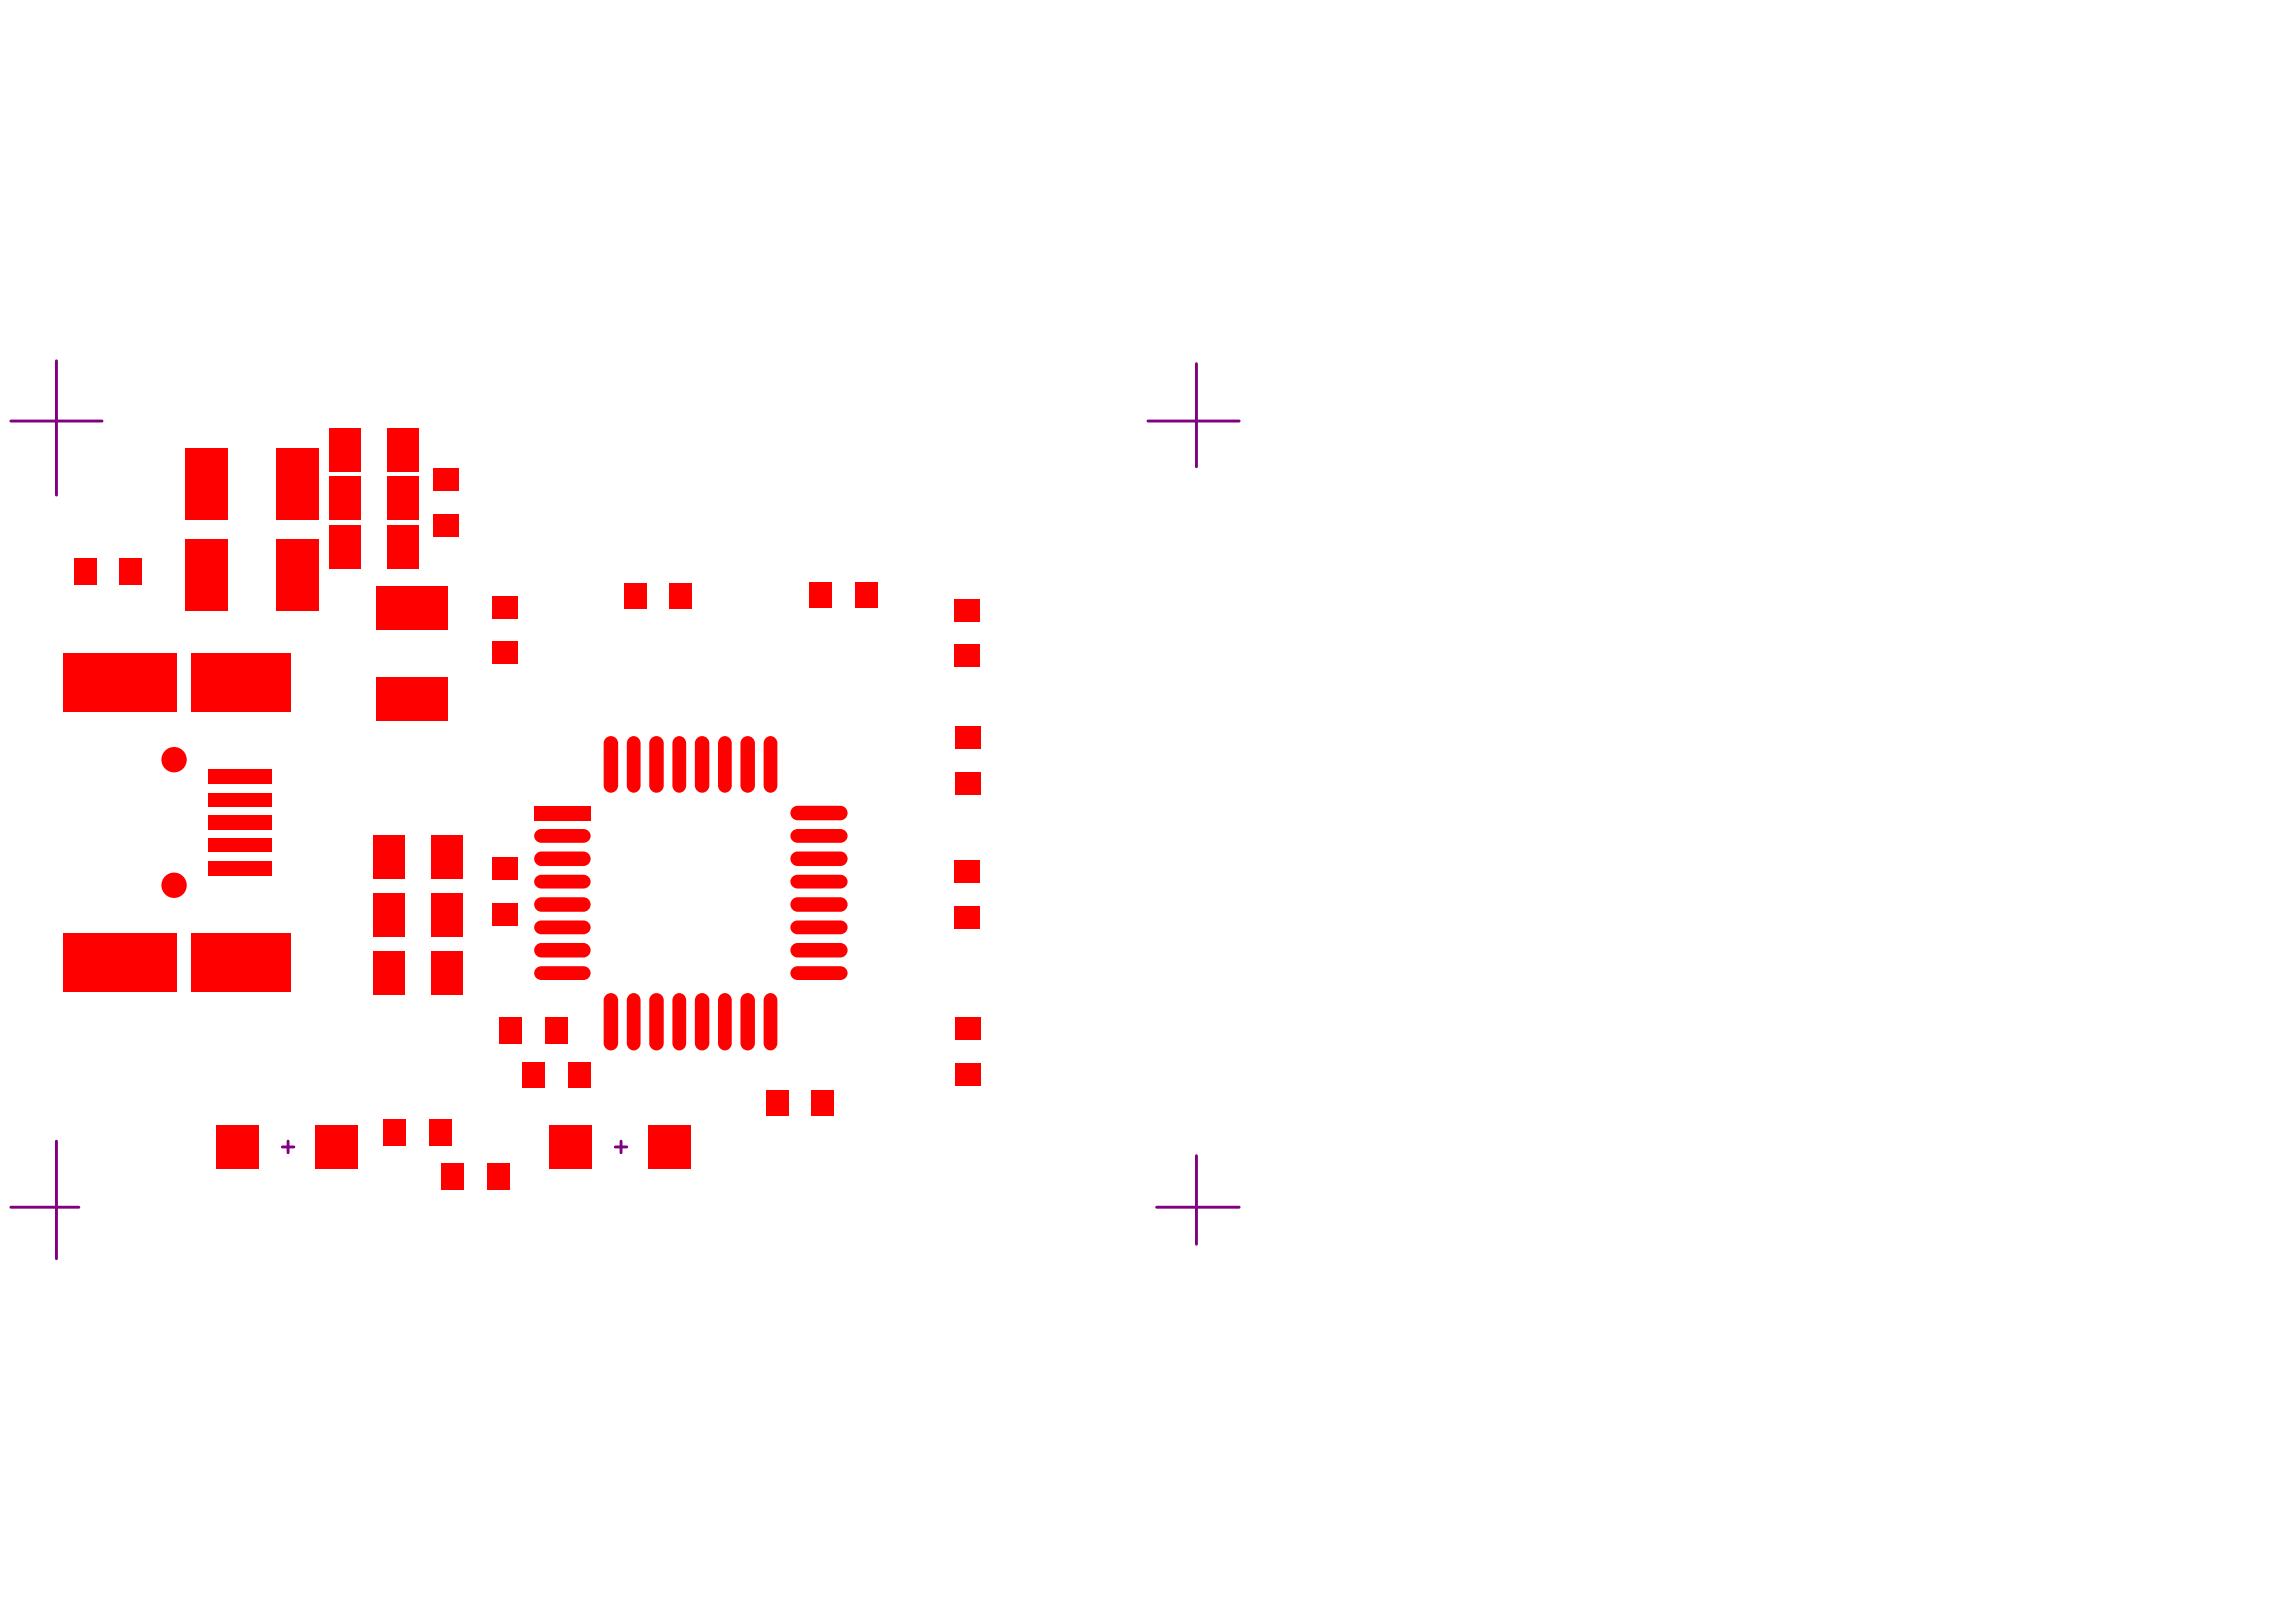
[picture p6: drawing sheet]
<svg xmlns="http://www.w3.org/2000/svg" width="840mm" height="594mm" viewBox="0 0 840 594" stroke-linecap="round" stroke-linejoin="round" font-family="sans-serif">
<path d="M20.7 132.1v49.1M438.1 133.1v37.8M4 154.1h33.4M420.3 154.1h33.4M20.7 417.7v43.1M103.4 419.8h4.2M105.5 417.7v4.3M225.3 419.8h4.2M227.4 417.7v4.3M438.1 423v32.4M4 441.9h24.9M423.5 441.9h30.2" fill="none" stroke="#800080" stroke-width="1.1"/>
<g fill="#f00">
<path d="M67.8 163.9h15.7v26.4h-15.7z"/>
<path d="M120.6 174.3h11.7v16h-11.7z"/>
<path d="M101.2 163.9h15.7v26.4h-15.7z"/>
<path d="M141.8 174.3h11.7v16h-11.7z"/>
<path d="M158.8 171.4h9.2v8.2h-9.2z"/>
<path d="M247.2 364.1a2.51 2.51 0 0 1 2.7-.3 2.51 2.51 0 0 1 1.3 2.4v15.6a2.52 2.52 0 0 1-2.5 2.7 2.52 2.52 0 0 1-2.5-2.7v-15.6l.3-1.2z"/>
<path d="M237.5 411.9h15.6v15.9h-15.6z"/>
<path d="M247.2 270a2.51 2.51 0 0 1 2.7-.3 2.51 2.51 0 0 1 1.3 2.4v15.4a2.52 2.52 0 0 1-2.5 2.7 2.52 2.52 0 0 1-2.5-2.7v-15.4l.3-1.2z"/>
<path d="M245.2 213.4h8.2v9.3h-8.2z"/>
<path d="M79.2 411.9h15.7v15.9h-15.7z"/>
<path d="M115.6 411.9h15.6v15.9h-15.6z"/>
<path d="M23.1 341.4h41.6v21.6h-41.6z"/>
<path d="M70 341.4h36.5v21.6h-36.5z"/>
<path d="M76.3 315.1h23.4v5.4h-23.4z"/>
<path d="M140.5 409.7h8.2v9.6h-8.2z"/>
<path d="M157.2 409.7h8.2v9.6h-8.2z"/>
<path d="M136.5 348.1h11.7v15.9h-11.7z"/>
<path d="M136.5 326.8h11.7v16h-11.7z"/>
<path d="M136.5 305.6h11.7v15.9h-11.7z"/>
<path d="M157.7 348.1h11.7v15.9h-11.7z"/>
<path d="M157.7 326.8h11.7v16h-11.7z"/>
<path d="M157.7 305.6h11.7v15.9h-11.7z"/>
<path d="M76.3 306.9h23.4v5.1h-23.4z"/>
<path d="M76.3 298.4h23.4v5.3h-23.4z"/>
<path d="M76.3 290.2h23.4v5h-23.4z"/>
<path d="M76.3 281.7h23.4v5.3h-23.4z"/>
<path d="M23.1 239.1h41.6v21.3h-41.6z"/>
<path d="M27 204.3h8.2v9.6h-8.2z"/>
<path d="M43.7 204.3h8.2v9.6h-8.2z"/>
<path d="M67.8 197.4h15.7v26.3h-15.7z"/>
<path d="M70 239.1h36.5v21.3h-36.5z"/>
<path d="M137.8 247.9h26.3v16h-26.3z"/>
<path d="M137.8 214.4h26.3v16h-26.3z"/>
<path d="M101.2 197.4h15.7v26.3h-15.7z"/>
<path d="M120.6 192.1h11.7v16h-11.7z"/>
<path d="M141.8 192.1h11.7v16h-11.7z"/>
<path d="M158.8 188.1h9.2v8.3h-9.2z"/>
<path d="M161.7 425.7h8.2v9.5h-8.2z"/>
<path d="M178.4 425.7h8.2v9.5h-8.2z"/>
<path d="M191.4 388.7h8.2v9.3h-8.2z"/>
<path d="M182.9 372.5h8.2v9.6h-8.2z"/>
<path d="M199.6 372.5h8.2v9.6h-8.2z"/>
<path d="M201.2 411.9h15.6v15.9h-15.6z"/>
<path d="M208 388.7h8.3v9.3h-8.3z"/>
<path d="M196.2 354.6l.9-.7 1.1-.2h15.4a2.53 2.53 0 0 1 2.7 2.5 2.53 2.53 0 0 1-2.7 2.5h-15.4a2.52 2.52 0 0 1-2.3-1.4 2.52 2.52 0 0 1 .3-2.7z"/>
<path d="M222 364.1a2.65 2.65 0 0 1 2.8-.3 2.65 2.65 0 0 1 1.5 2.4v15.6a2.65 2.65 0 0 1-2.6 2.7 2.65 2.65 0 0 1-2.7-2.7v-15.6l.3-1.2z"/>
<path d="M230.5 364.1a2.51 2.51 0 0 1 2.7-.3 2.51 2.51 0 0 1 1.4 2.4v15.6a2.52 2.52 0 0 1-2.6 2.7 2.52 2.52 0 0 1-2.5-2.7v-15.6l.3-1.2z"/>
<path d="M238.7 364.1a2.65 2.65 0 0 1 2.8-.3 2.65 2.65 0 0 1 1.5 2.4v15.6a2.65 2.65 0 0 1-2.6 2.7 2.65 2.65 0 0 1-2.7-2.7v-15.6l.3-1.2z"/>
<path d="M180.2 330.6h9.3v8.2h-9.3z"/>
<path d="M180.2 313.8h9.3v8.3h-9.3z"/>
<path d="M180.2 234.9h9.3v8.2h-9.3z"/>
<path d="M180.2 218.2h9.3v8.2h-9.3z"/>
<path d="M196.6 345.8l1.6-.6h15.4a2.66 2.66 0 0 1 2.7 2.6 2.66 2.66 0 0 1-2.7 2.7h-15.4a2.66 2.66 0 0 1-2.5-1.8 2.66 2.66 0 0 1 .9-2.9z"/>
<path d="M196.2 337.9l.9-.7 1.1-.3h15.4a2.53 2.53 0 0 1 2.7 2.6 2.53 2.53 0 0 1-2.7 2.5h-15.4a2.52 2.52 0 0 1-2.3-1.4 2.52 2.52 0 0 1 .3-2.7z"/>
<path d="M196.6 329l1.6-.6h15.4a2.66 2.66 0 0 1 2.7 2.7 2.66 2.66 0 0 1-2.7 2.6h-15.4a2.66 2.66 0 0 1-2.5-1.7 2.66 2.66 0 0 1 .9-3z"/>
<path d="M196.2 321.1l.9-.7 1.1-.2h15.4a2.53 2.53 0 0 1 2.7 2.5 2.53 2.53 0 0 1-2.7 2.5h-15.4a2.52 2.52 0 0 1-2.3-1.3 2.52 2.52 0 0 1 .3-2.8z"/>
<path d="M196.6 312.3l1.6-.6h15.4a2.66 2.66 0 0 1 2.7 2.6 2.66 2.66 0 0 1-2.7 2.7h-15.4a2.66 2.66 0 0 1-2.5-1.8 2.66 2.66 0 0 1 .9-2.9z"/>
<path d="M196.2 304.4l.9-.7 1.1-.3h15.4a2.53 2.53 0 0 1 2.7 2.6 2.53 2.53 0 0 1-2.7 2.5h-15.4a2.52 2.52 0 0 1-2.3-1.4 2.52 2.52 0 0 1 .3-2.7z"/>
<path d="M195.6 294.9h20.7v5.4h-20.7z"/>
<path d="M222 270a2.65 2.65 0 0 1 2.8-.3 2.65 2.65 0 0 1 1.5 2.4v15.4a2.65 2.65 0 0 1-2.6 2.7 2.65 2.65 0 0 1-2.7-2.7v-15.4l.3-1.2z"/>
<path d="M230.5 270a2.51 2.51 0 0 1 2.7-.3 2.51 2.51 0 0 1 1.4 2.4v15.4a2.52 2.52 0 0 1-2.6 2.7 2.52 2.52 0 0 1-2.5-2.7v-15.4l.3-1.2z"/>
<path d="M238.7 270a2.65 2.65 0 0 1 2.8-.3 2.65 2.65 0 0 1 1.5 2.4v15.4a2.65 2.65 0 0 1-2.6 2.7 2.65 2.65 0 0 1-2.7-2.7v-15.4l.3-1.2z"/>
<path d="M228.5 213.4h8.2v9.3h-8.2z"/>
<path d="M255.4 364.1a2.65 2.65 0 0 1 2.8-.3 2.65 2.65 0 0 1 1.5 2.4v15.6a2.65 2.65 0 0 1-2.6 2.7 2.65 2.65 0 0 1-2.7-2.7v-15.6l.3-1.2z"/>
<path d="M263.9 364.1a2.51 2.51 0 0 1 2.7-.3 2.51 2.51 0 0 1 1.3 2.4v15.6a2.52 2.52 0 0 1-2.5 2.7 2.52 2.52 0 0 1-2.5-2.7v-15.6l.3-1.2z"/>
<path d="M272.1 364.1a2.65 2.65 0 0 1 2.8-.3 2.65 2.65 0 0 1 1.5 2.4v15.6a2.65 2.65 0 0 1-2.6 2.7 2.65 2.65 0 0 1-2.7-2.7v-15.6l.3-1.2z"/>
<path d="M280.6 364.1a2.51 2.51 0 0 1 2.7-.3 2.51 2.51 0 0 1 1.3 2.4v15.6a2.52 2.52 0 0 1-2.5 2.7 2.52 2.52 0 0 1-2.5-2.7v-15.6l.3-1.2z"/>
<path d="M280.4 399.1h8.2v9.3h-8.2z"/>
<path d="M297.1 399.1h8.2v9.3h-8.2z"/>
<path d="M290 354.6l.9-.7 1.2-.2h15.6a2.53 2.53 0 0 1 2.7 2.5 2.53 2.53 0 0 1-2.7 2.5h-15.6a2.52 2.52 0 0 1-2.4-1.4 2.52 2.52 0 0 1 .3-2.7z"/>
<path d="M255.4 270a2.65 2.65 0 0 1 2.8-.3 2.65 2.65 0 0 1 1.5 2.4v15.4a2.65 2.65 0 0 1-2.6 2.7 2.65 2.65 0 0 1-2.7-2.7v-15.4l.3-1.2z"/>
<path d="M263.9 270a2.51 2.51 0 0 1 2.7-.3 2.51 2.51 0 0 1 1.3 2.4v15.4a2.52 2.52 0 0 1-2.5 2.7 2.52 2.52 0 0 1-2.5-2.7v-15.4l.3-1.2z"/>
<path d="M272.1 270a2.65 2.65 0 0 1 2.8-.3 2.65 2.65 0 0 1 1.5 2.4v15.4a2.65 2.65 0 0 1-2.6 2.7 2.65 2.65 0 0 1-2.7-2.7v-15.4l.3-1.2z"/>
<path d="M280.6 270a2.51 2.51 0 0 1 2.7-.3 2.51 2.51 0 0 1 1.3 2.4v15.4a2.52 2.52 0 0 1-2.5 2.7 2.52 2.52 0 0 1-2.5-2.7v-15.4l.3-1.2z"/>
<path d="M296.3 213.1h8.2v9.3h-8.2z"/>
<path d="M290.4 345.8l1.7-.6h15.6a2.66 2.66 0 0 1 2.7 2.6 2.66 2.66 0 0 1-2.7 2.7h-15.6a2.66 2.66 0 0 1-2.5-1.8 2.66 2.66 0 0 1 .8-2.9z"/>
<path d="M290 337.9l.9-.7 1.2-.3h15.6a2.53 2.53 0 0 1 2.7 2.6 2.53 2.53 0 0 1-2.7 2.5h-15.6a2.52 2.52 0 0 1-2.4-1.4 2.52 2.52 0 0 1 .3-2.7z"/>
<path d="M290.4 329l1.7-.6h15.6a2.66 2.66 0 0 1 2.7 2.7 2.66 2.66 0 0 1-2.7 2.6h-15.6a2.66 2.66 0 0 1-2.5-1.7 2.66 2.66 0 0 1 .8-3z"/>
<path d="M290 321.1l.9-.7 1.2-.2h15.6a2.53 2.53 0 0 1 2.7 2.5 2.53 2.53 0 0 1-2.7 2.5h-15.6a2.52 2.52 0 0 1-2.4-1.3 2.52 2.52 0 0 1 .3-2.8z"/>
<path d="M290.4 312.3l1.7-.6h15.6a2.66 2.66 0 0 1 2.7 2.6 2.66 2.66 0 0 1-2.7 2.7h-15.6a2.66 2.66 0 0 1-2.5-1.8 2.66 2.66 0 0 1 .8-2.9z"/>
<path d="M290 304.4l.9-.7 1.2-.3h15.6a2.53 2.53 0 0 1 2.7 2.6 2.53 2.53 0 0 1-2.7 2.5h-15.6a2.52 2.52 0 0 1-2.4-1.4 2.52 2.52 0 0 1 .3-2.7z"/>
<path d="M290.4 295.5l1.7-.6h15.6a2.66 2.66 0 0 1 2.7 2.7 2.66 2.66 0 0 1-2.7 2.7h-15.6a2.66 2.66 0 0 1-2.5-1.8 2.66 2.66 0 0 1 .8-3z"/>
<path d="M349.8 389h9.3v8.2h-9.3z"/>
<path d="M349.8 372.3h9.3v8.2h-9.3z"/>
<path d="M349.6 331.6h9.3v8.3h-9.3z"/>
<path d="M349.6 314.9h9.3v8.2h-9.3z"/>
<path d="M313 213.1h8.2v9.3h-8.2z"/>
<path d="M349.6 236h9.3v8.2h-9.3z"/>
<path d="M349.8 282.7h9.3v8.3h-9.3z"/>
<path d="M349.8 266h9.3v8.2h-9.3z"/>
<path d="M349.6 219.2h9.3v8.3h-9.3z"/>
<path d="M120.6 156.8h11.7v15.9h-11.7z"/>
<path d="M141.8 156.8h11.7v15.9h-11.7z"/>
<circle cx="63.7" cy="324" r="4.6"/>
<circle cx="63.7" cy="278.1" r="4.6"/>
</g>
</svg>
